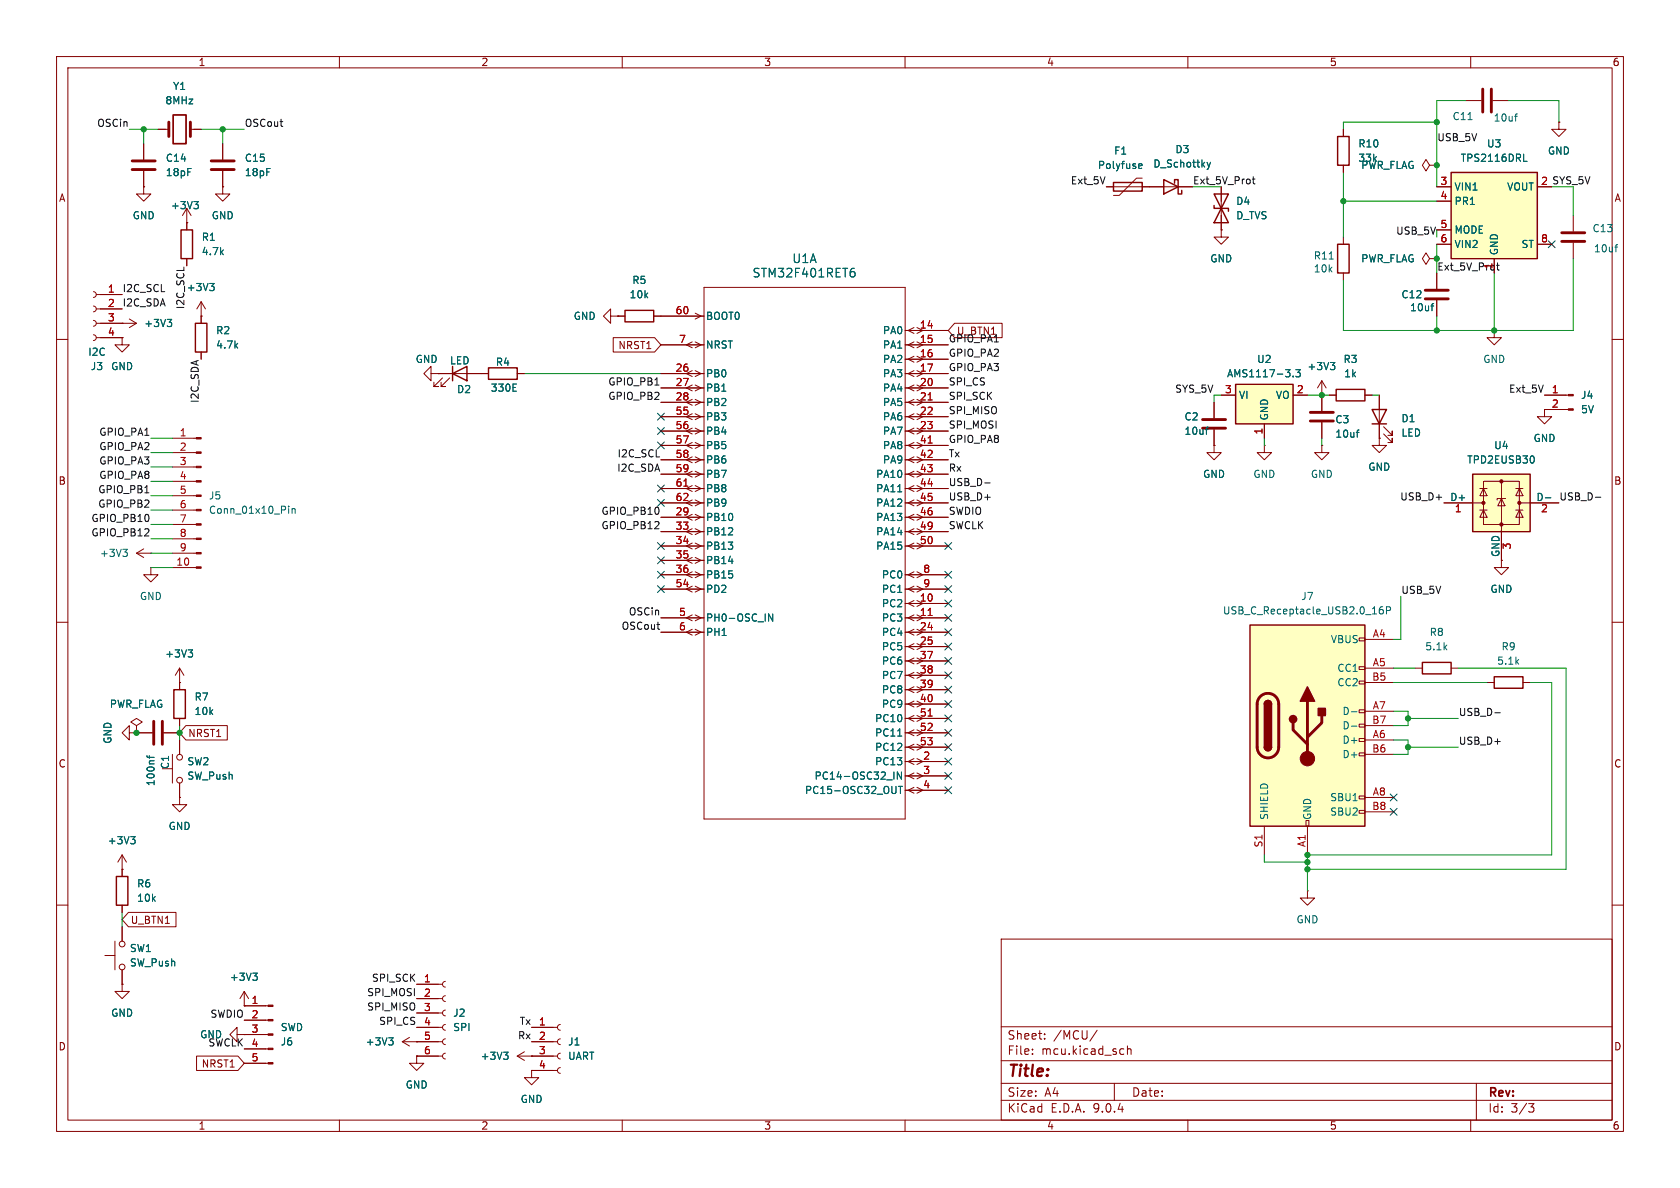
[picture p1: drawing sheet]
<svg xmlns="http://www.w3.org/2000/svg" width="297mm" height="210mm" viewBox="0 0 297 210" stroke-linecap="round" stroke-linejoin="round" font-family="sans-serif">
<defs><g id="words">
<text font-size="2.8" fill="#840000" x="178" y="190.9">Title:</text>
<g font-size="2.1" fill="#006464">
<text x="140" y="46.7">U1A</text>
<text x="132.9" y="49.3">STM32F401RET6</text>
</g>
<g font-size="2.1" fill="#840000">
<text x="178" y="184">Sheet:</text>
<text x="186.2" y="184">/MCU/</text>
<text x="178" y="186.7">File:</text>
<text x="184.1" y="186.7">mcu.kicad_sch</text>
<text x="178" y="196.9">KiCad</text>
<text x="178" y="194.1">Size:</text>
<text x="184.7" y="194.1">A4</text>
<text x="185.7" y="196.9">E.D.A.</text>
<text x="193.3" y="196.9">9.0.4</text>
<text x="200" y="194.1">Date:</text>
<text x="263" y="194.3">Rev:</text>
<text x="263" y="196.9">Id:</text>
<text x="267.1" y="196.9">3/3</text>
</g>
<g font-size="1.8" fill="#840000">
<text x="35" y="11.9">1</text>
<text x="85" y="11.9">2</text>
<text x="135" y="11.9">3</text>
<text x="185" y="11.9">4</text>
<text x="235" y="11.9">5</text>
<text x="285" y="11.9">6</text>
<text x="10.3" y="35.9">A</text>
<text x="272.3" y="32.8">2 SYS_5V</text>
<text x="285.3" y="35.9">A</text>
<text x="109.2" y="61.9">NRST1</text>
<text x="10.3" y="85.9">B</text>
<text x="285.3" y="85.9">B</text>
<text x="265.2" y="98.6" transform="rotate(-90 265.2 98.6)">GND</text>
<text x="33.2" y="130.5">NRST1</text>
<text x="10.3" y="135.9">C</text>
<text x="285.3" y="135.9">C</text>
<text x="23" y="163.5">U_BTN1</text>
<text x="10.3" y="185.9">D</text>
<text x="285.3" y="185.9">D</text>
<text x="35.6" y="188.9">NRST1</text>
<text x="35" y="199.9">1</text>
<text x="85" y="199.9">2</text>
<text x="135" y="199.9">3</text>
<text x="185" y="199.9">4</text>
<text x="235" y="199.9">5</text>
<text x="285" y="199.9">6</text>
</g>
<g font-size="1.8" fill="#006464">
<text x="30.5" y="16.1">Y1</text>
<text x="29.1" y="18.6">8MHz</text>
<text x="256.7" y="21.4">C11</text>
<text x="264" y="21.7">10uf</text>
<text x="29.2" y="28.8">C14</text>
<text x="43.2" y="28.8">C15</text>
<text x="196.9" y="27.5">F1</text>
<text x="203.8" y="29.8">D_Schottky</text>
<text x="207.7" y="27.3">D3</text>
<text x="240" y="28.8">33k</text>
<text x="240" y="26.3">R10</text>
<text x="258.1" y="28.8">TPS2116DRL</text>
<text x="262.8" y="26.3">U3</text>
<text x="273.6" y="27.5">GND</text>
<text x="29.2" y="31.3">18pF</text>
<text x="43.2" y="31.3">18pF</text>
<text x="194" y="30.1">Polyfuse</text>
<text x="240.5" y="30.1">PWR_FLAG</text>
<text x="257" y="33.9">VIN1</text>
<text x="266.4" y="33.9">VOUT</text>
<text x="23.4" y="39">GND</text>
<text x="30.1" y="37.2">+3V3</text>
<text x="37.3" y="39">GND</text>
<text x="218.4" y="36.4">D4</text>
<text x="218.4" y="39">D_TVS</text>
<text x="257" y="36.4">PR1</text>
<text x="257" y="41.5">MODE</text>
<text x="281.4" y="41.2">C13</text>
<text x="35.6" y="42.8">R1</text>
<text x="35.6" y="45.3">4.7k</text>
<text x="213.9" y="46.6">GND</text>
<text x="232.2" y="46.1">R11</text>
<text x="240.5" y="46.6">PWR_FLAG</text>
<text x="257" y="44">VIN2</text>
<text x="265" y="45.2" transform="rotate(-90 265 45.2)">GND</text>
<text x="268.9" y="44">ST</text>
<text x="281.7" y="44.8">10uf</text>
<text x="32.9" y="51.7">+3V3</text>
<text x="111.2" y="52.9">10k</text>
<text x="111.7" y="50.4">R5</text>
<text x="232.2" y="48.4">10k</text>
<text x="247.7" y="52.9">C12</text>
<text x="25.4" y="58">+3V3</text>
<text x="38.1" y="59.3">R2</text>
<text x="101.3" y="56.7">GND</text>
<text x="124.7" y="56.7">BOOT0</text>
<text x="156" y="59.3">PA0</text>
<text x="249.2" y="55.2">10uf</text>
<text x="15.5" y="63.1">I2C</text>
<text x="16" y="65.6">J3</text>
<text x="19.6" y="65.6">GND</text>
<text x="38.1" y="61.8">4.7k</text>
<text x="73.4" y="64.4">GND</text>
<text x="79.5" y="64.6">LED</text>
<text x="87.6" y="64.9">R4</text>
<text x="124.7" y="61.8">NRST</text>
<text x="156" y="61.8">PA1</text>
<text x="156" y="64.4">PA2</text>
<text x="222.1" y="64.4">U2</text>
<text x="231" y="65.6">+3V3</text>
<text x="237.4" y="64.4">R3</text>
<text x="262.1" y="64.4">GND</text>
<text x="80.7" y="69.7">D2</text>
<text x="86.7" y="69.4">330E</text>
<text x="124.7" y="66.9">PB0</text>
<text x="124.7" y="69.4">PB1</text>
<text x="124.7" y="72">PB2</text>
<text x="156" y="66.9">PA3</text>
<text x="156" y="69.4">PA4</text>
<text x="156" y="72">PA5</text>
<text x="216.8" y="66.9">AMS1117-3.3</text>
<text x="218.9" y="70.7">VI</text>
<text x="225.5" y="70.7">VO</text>
<text x="237.5" y="66.9">1k</text>
<text x="279.4" y="70.7">J4</text>
<text x="124.7" y="74.5">PB3</text>
<text x="124.7" y="77.1">PB4</text>
<text x="156" y="74.5">PA6</text>
<text x="156" y="77.1">PA7</text>
<text x="209.3" y="74.5">C2</text>
<text x="209.3" y="77.1">10uf</text>
<text x="224.4" y="74.4" transform="rotate(-90 224.4 74.4)">GND</text>
<text x="236" y="75">C3</text>
<text x="236" y="77.6">10uf</text>
<text x="247.7" y="74.8">D1</text>
<text x="247.7" y="77.4">LED</text>
<text x="279.4" y="73.3">5V</text>
<text x="124.7" y="79.6">PB5</text>
<text x="124.7" y="82.1">PB6</text>
<text x="156" y="79.6">PA8</text>
<text x="156" y="82.1">PA9</text>
<text x="241.8" y="83.4">GND</text>
<text x="259.3" y="82.1">TPD2EUSB30</text>
<text x="264.1" y="79.6">U4</text>
<text x="271" y="78.3">GND</text>
<text x="36.8" y="88.5">J5</text>
<text x="124.7" y="84.7">PB7</text>
<text x="124.7" y="87.2">PB8</text>
<text x="124.7" y="89.8">PB9</text>
<text x="154.8" y="84.7">PA10</text>
<text x="154.8" y="87.2">PA11</text>
<text x="154.8" y="89.8">PA12</text>
<text x="212.6" y="84.7">GND</text>
<text x="221.5" y="84.7">GND</text>
<text x="231.6" y="84.7">GND</text>
<text x="256.3" y="88.6">D+</text>
<text x="271.5" y="88.6">D-</text>
<text x="36.8" y="91">Conn_01x10_Pin</text>
<text x="124.7" y="92.3">PB10</text>
<text x="124.7" y="94.8">PB12</text>
<text x="154.8" y="92.3">PA13</text>
<text x="154.8" y="94.8">PA14</text>
<text x="17.6" y="98.7">+3V3</text>
<text x="124.7" y="97.4">PB13</text>
<text x="124.7" y="99.9">PB14</text>
<text x="154.8" y="97.4">PA15</text>
<text x="24.6" y="106.3">GND</text>
<text x="124.7" y="102.5">PB15</text>
<text x="124.7" y="105">PD2</text>
<text x="155.8" y="102.5">PC0</text>
<text x="155.8" y="105">PC1</text>
<text x="155.8" y="107.5">PC2</text>
<text x="229.9" y="106.3">J7</text>
<text x="263.4" y="105">GND</text>
<text x="124.7" y="110.1">PH0-OSC_IN</text>
<text x="124.7" y="112.6">PH1</text>
<text x="155.8" y="110.1">PC3</text>
<text x="155.8" y="112.6">PC4</text>
<text x="216.1" y="108.8">USB_C_Receptacle_USB2.0_16P</text>
<text x="235.2" y="113.9">VBUS</text>
<text x="252.7" y="112.6">R8</text>
<text x="29.1" y="116.4">+3V3</text>
<text x="155.8" y="115.2">PC5</text>
<text x="155.8" y="117.7">PC6</text>
<text x="236.3" y="119">CC1</text>
<text x="251.9" y="115.2">5.1k</text>
<text x="264.6" y="117.7">5.1k</text>
<text x="265.4" y="115.2">R9</text>
<text x="19.3" y="125.3">PWR_FLAG</text>
<text x="34.3" y="124.1">R7</text>
<text x="155.8" y="120.2">PC7</text>
<text x="155.8" y="122.8">PC8</text>
<text x="155.8" y="125.3">PC9</text>
<text x="236.3" y="121.5">CC2</text>
<text x="19.9" y="131.6" transform="rotate(-90 19.9 131.6)">GND</text>
<text x="34.3" y="126.6">10k</text>
<text x="154.6" y="127.9">PC10</text>
<text x="154.6" y="130.4">PC11</text>
<text x="237.2" y="126.6">D-</text>
<text x="237.2" y="129.1">D-</text>
<text x="237.2" y="131.7">D+</text>
<text x="30.1" y="136" transform="rotate(-90 30.1 136)">C1</text>
<text x="33" y="135.5">SW2</text>
<text x="154.6" y="132.9">PC12</text>
<text x="154.6" y="135.5">PC13</text>
<text x="237.2" y="134.2">D+</text>
<text x="27.5" y="139.1" transform="rotate(-90 27.5 139.1)">100nf</text>
<text x="33" y="138">SW_Push</text>
<text x="142.2" y="140.6">PC15-OSC32_OUT</text>
<text x="143.9" y="138">PC14-OSC32_IN</text>
<text x="235.1" y="141.8">SBU1</text>
<text x="18.9" y="149.5">+3V3</text>
<text x="29.7" y="146.9">GND</text>
<text x="224.4" y="145" transform="rotate(-90 224.4 145)">SHIELD</text>
<text x="232" y="145" transform="rotate(-90 232 145)">GND</text>
<text x="235.1" y="144.4">SBU2</text>
<text x="24.1" y="157.1">R6</text>
<text x="24.1" y="159.6">10k</text>
<text x="229.1" y="163.4">GND</text>
<text x="22.9" y="168.5">SW1</text>
<text x="22.9" y="171">SW_Push</text>
<text x="40.5" y="173.6">+3V3</text>
<text x="19.6" y="179.9">GND</text>
<text x="80" y="179.9">J2</text>
<text x="35.3" y="183.7">GND</text>
<text x="49.5" y="185">J6</text>
<text x="49.5" y="182.5">SWD</text>
<text x="64.6" y="185">+3V3</text>
<text x="80" y="182.5">SPI</text>
<text x="100.3" y="185">J1</text>
<text x="84.9" y="187.6">+3V3</text>
<text x="100.3" y="187.6">UART</text>
<text x="71.6" y="192.6">GND</text>
<text x="91.9" y="195.2">GND</text>
</g>
<g font-size="1.8" fill="#0f0f0f">
<text x="17.1" y="22.5">OSCin</text>
<text x="43.2" y="22.5">OSCout</text>
<text x="254" y="25.1">USB_5V</text>
<text x="189.2" y="32.7">Ext_5V</text>
<text x="210.8" y="32.7">Ext_5V_Prot</text>
<text x="254" y="47.9">Ext_5V_Prot</text>
<text x="21.6" y="51.7">I2C_SCL</text>
<text x="21.6" y="54.3">I2C_SDA</text>
<text x="32.7" y="54.8" transform="rotate(-90 32.7 54.8)">I2C_SCL</text>
<text x="169.1" y="59.4">U_BTN1</text>
<text x="167.6" y="63.2">GPIO_PA2</text>
<text x="167.6" y="65.7">GPIO_PA3</text>
<text x="167.6" y="60.6">GPIO_PA1</text>
<text x="35.2" y="71.3" transform="rotate(-90 35.2 71.3)">I2C_SDA</text>
<text x="107.4" y="70.8">GPIO_PB2</text>
<text x="107.4" y="68.2">GPIO_PB1</text>
<text x="167.6" y="70.8">SPI_SCK</text>
<text x="167.6" y="68.2">SPI_CS</text>
<text x="207.7" y="69.5">SYS_5V</text>
<text x="266.7" y="69.5">Ext_5V</text>
<text x="17.5" y="77.1">GPIO_PA1</text>
<text x="167.6" y="73.3">SPI_MISO</text>
<text x="167.6" y="75.9">SPI_MOSI</text>
<text x="17.5" y="82.2">GPIO_PA3</text>
<text x="17.5" y="79.7">GPIO_PA2</text>
<text x="109" y="83.5">I2C_SDA</text>
<text x="109.1" y="80.9">I2C_SCL</text>
<text x="167.6" y="78.4">GPIO_PA8</text>
<text x="167.6" y="80.9">Tx</text>
<text x="167.6" y="83.5">Rx</text>
<text x="17.3" y="87.3">GPIO_PB1</text>
<text x="17.3" y="89.8">GPIO_PB2</text>
<text x="17.5" y="84.7">GPIO_PA8</text>
<text x="167.6" y="86">USB_D-</text>
<text x="167.6" y="88.6">USB_D+</text>
<text x="247.4" y="88.6">USB_D+</text>
<text x="275.6" y="88.6">USB_D-</text>
<text x="16.1" y="94.9">GPIO_PB12</text>
<text x="16.1" y="92.4">GPIO_PB10</text>
<text x="106.2" y="91.1">GPIO_PB10</text>
<text x="106.2" y="93.6">GPIO_PB12</text>
<text x="167.6" y="93.6">SWCLK</text>
<text x="167.6" y="91.1">SWDIO</text>
<text x="247.6" y="105.1">USB_5V</text>
<text x="109.8" y="111.4">OSCout</text>
<text x="111.1" y="108.9">OSCin</text>
<text x="257.8" y="126.7">USB_D-</text>
<text x="257.8" y="131.7">USB_D+</text>
<text x="65.7" y="173.6">SPI_SCK</text>
<text x="37.1" y="180">SWDIO</text>
<text x="64.8" y="176.2">SPI_MOSI</text>
<text x="64.8" y="178.7">SPI_MISO</text>
<text x="36.7" y="185.1">SWCLK</text>
<text x="66.9" y="181.3">SPI_CS</text>
<text x="91.5" y="183.8">Rx</text>
<text x="91.8" y="181.3">Tx</text>
</g>
<g font-size="1.8" fill="#a90000">
<text x="254.6" y="32.8">3</text>
<text x="254.6" y="35.3">4</text>
<text x="272.3" y="32.8">2</text>
<text x="254.6" y="40.4">5</text>
<text x="254.6" y="42.9">6</text>
<text x="263.9" y="47.7" transform="rotate(-90 263.9 47.7)">1</text>
<text x="272.3" y="42.9">8</text>
<text x="19" y="51.8">1</text>
<text x="19" y="54.4">2</text>
<text x="19" y="56.9">3</text>
<text x="19" y="59.4">4</text>
<text x="119.3" y="55.6">60</text>
<text x="162.5" y="58.2">14</text>
<text x="119.3" y="65.8">26</text>
<text x="119.9" y="60.7">7</text>
<text x="162.5" y="60.7">15</text>
<text x="162.5" y="63.2">16</text>
<text x="162.5" y="65.8">17</text>
<text x="119.3" y="68.3">27</text>
<text x="119.3" y="70.9">28</text>
<text x="162.5" y="68.3">20</text>
<text x="162.5" y="70.9">21</text>
<text x="216.5" y="69.6">3</text>
<text x="229.2" y="69.6">2</text>
<text x="274.2" y="69.6">1</text>
<text x="31.7" y="77.2">1</text>
<text x="119.3" y="73.4">55</text>
<text x="119.3" y="75.9">56</text>
<text x="162.5" y="73.4">22</text>
<text x="162.5" y="75.9">23</text>
<text x="223.3" y="76.9" transform="rotate(-90 223.3 76.9)">1</text>
<text x="274.2" y="72.1">2</text>
<text x="31.7" y="79.8">2</text>
<text x="31.7" y="82.3">3</text>
<text x="119.3" y="78.5">57</text>
<text x="119.3" y="81">58</text>
<text x="119.3" y="83.6">59</text>
<text x="162.5" y="78.5">41</text>
<text x="162.5" y="81">42</text>
<text x="162.5" y="83.6">43</text>
<text x="31.7" y="84.8">4</text>
<text x="31.7" y="87.4">5</text>
<text x="31.7" y="89.9">6</text>
<text x="119.3" y="86.1">61</text>
<text x="119.3" y="88.6">62</text>
<text x="162.5" y="86.1">44</text>
<text x="162.5" y="88.6">45</text>
<text x="31.7" y="92.5">7</text>
<text x="31.7" y="95">8</text>
<text x="119.3" y="91.2">29</text>
<text x="119.3" y="93.7">33</text>
<text x="162.5" y="91.2">46</text>
<text x="162.5" y="93.7">49</text>
<text x="257.1" y="90.9">1</text>
<text x="272.3" y="90.9">2</text>
<text x="31.1" y="100.1">10</text>
<text x="31.7" y="97.5">9</text>
<text x="119.3" y="96.3">34</text>
<text x="119.3" y="98.8">35</text>
<text x="119.3" y="101.3">36</text>
<text x="162.5" y="96.3">50</text>
<text x="163.1" y="101.3">8</text>
<text x="267.4" y="97.2" transform="rotate(-90 267.4 97.2)">3</text>
<text x="119.3" y="103.9">54</text>
<text x="162.5" y="106.4">10</text>
<text x="163.1" y="103.9">9</text>
<text x="119.9" y="109">5</text>
<text x="119.9" y="111.5">6</text>
<text x="162.5" y="109">11</text>
<text x="162.5" y="111.5">24</text>
<text x="242.6" y="112.8">A4</text>
<text x="162.5" y="114">25</text>
<text x="162.5" y="116.6">37</text>
<text x="162.5" y="119.1">38</text>
<text x="242.6" y="117.9">A5</text>
<text x="162.5" y="121.7">39</text>
<text x="162.5" y="124.2">40</text>
<text x="242.5" y="120.4">B5</text>
<text x="242.6" y="125.5">A7</text>
<text x="162.5" y="126.7">51</text>
<text x="162.5" y="129.3">52</text>
<text x="162.5" y="131.8">53</text>
<text x="242.5" y="128">B7</text>
<text x="242.6" y="130.6">A6</text>
<text x="163.1" y="134.4">2</text>
<text x="163.1" y="136.9">3</text>
<text x="242.5" y="133.1">B6</text>
<text x="163.1" y="139.4">4</text>
<text x="242.5" y="143.3">B8</text>
<text x="242.6" y="140.7">A8</text>
<text x="223.3" y="149.9" transform="rotate(-90 223.3 149.9)">S1</text>
<text x="230.9" y="149.8" transform="rotate(-90 230.9 149.8)">A1</text>
<text x="74.9" y="173.7">1</text>
<text x="44.4" y="177.5">1</text>
<text x="74.9" y="176.3">2</text>
<text x="74.9" y="178.8">3</text>
<text x="44.4" y="180.1">2</text>
<text x="44.4" y="182.6">3</text>
<text x="44.4" y="185.2">4</text>
<text x="74.9" y="181.4">4</text>
<text x="74.9" y="183.9">5</text>
<text x="95.2" y="181.4">1</text>
<text x="95.2" y="183.9">2</text>
<text x="44.4" y="187.7">5</text>
<text x="74.9" y="186.4">6</text>
<text x="95.2" y="186.4">3</text>
<text x="95.2" y="189">4</text>
</g>
<text font-size="1.8" fill="#009600" x="246.7" y="41.6">USB_5V</text>
</g></defs>
<g fill="none" stroke="#840000" stroke-width=".18">
<path d="M10 10h277v190h-277zM12 12h273v186h-273zM60 10v2M110 10v2M160 10v2M210 10v2M259.1 17.8h2.8M260 10v2M263.9 17.8h2.8M195.6 33h15.2M201.9 31.5h-1l-3 3h-1.1M215.9 33v7.6"/>
<path d="M275.6 21.6v1.3h1.3l-1.3 1.2-1.3-1.2h1.3M275.6 21.6h.1M107.9 55.9v-1.3l-1.2 1.3 1.2 1.3v-1.3h1.3M109.2 55.9h.1M109.2 55.9h1.3M115.6 55.9h1.2M215.9 40.6v1.3h1.3l-1.3 1.3-1.3-1.3h1.3M215.9 40.6h.1M237.5 41.9v1.3M237.5 48.3v1.2M10 60h2M30.5 77.5h4.2"/>
<path d="M273 69.9h4.3M273 72.4h4.3M285 60h2M24.1 97.8h2.6M24.1 97.8l1.3 .8M25.4 97l-1.3 .8M26.7 97.8h.1M30.5 80h4.2M30.5 82.6h4.2M30.5 85.1h4.2M30.5 87.6h4.2M30.5 90.2h4.2"/>
<path d="M30.5 92.7h4.2M30.5 95.3h4.2M30.5 97.8h4.2M265.4 99.1v1.2h1.3l-1.3 1.3-1.2-1.3h1.2M10 110h2M26.7 100.3v1.3h1.2l-1.2 1.3-1.3-1.3h1.3M26.7 100.3h.1M30.5 100.3h4.2M250.2 118.1h1.3M256.5 118.1h1.3M285 110h2M262.9 120.7h1.3"/>
<path d="M269.2 120.7h1.3M21.6 153.7h.1M21.6 151.1v2.6M21.6 151.1l-.8 1.3M21.6 151.1l.8 1.3M10 160h2M18.5 168.9h1.8M20.3 166.4v5.1M21.6 163.8v2.6M21.6 171.5v2.5M177 166h108v32h-108zM285 160h2"/>
<path d="M60 198v2M94 189.2v1.3h1.2l-1.2 1.3-1.3-1.3h1.3M94 189.2h.1M110 198v2M160 198v2M177 194.5h108M177 191.5h108M177 187.5h108M177 181.5h108M182.5 186.3v.1M182.5 185.5v.1M184.7 183.6v.1"/>
<path d="M184.7 182.8v.1M194 182.1l-1.3 2M197 191.5v3M198.2 185.4l.5 .1M198.7 186.3l-.5 .1M199.3 185.5l.2-.1 .4 .1 .1 .9M199.3 184.9v1.5M210 198v2M260 198v2M261 191.5v6.5M270.2 195.1h1l-.5 .6 .4 .1 .1 .5-.3 .3h-.4"/>
<circle cx="21.6" cy="166.9" r=".51"/>
<circle cx="21.6" cy="170.9" r=".51"/>
</g>
<path d="M196.8 32.3h5.1v1.5h-5.1zM205.7 31.8l2.6 1.2-2.6 1.3zM207.6 32.4v-.6h.7v2.5h.6v-.6M214.6 34.3h2.6l-2.6 5.1h2.6zM214.6 36.3v.5h2.6v.5M110.5 54.9h5.1v2h-5.1zM236.5 43.2h2v5.1h-2zM251.5 117.1h5v2h-5zM264.2 119.6h5v2.1h-5z" fill="none" stroke="#840000" stroke-width=".25"/>
<g fill="none" stroke="#006464" stroke-width=".18">
<path d="M201.3 29.6l.2 .2 .3-.1M201.3 29.1l.2-.2h.2l.2 .2v.1l-.6 .2M213.4 28.7l.3 .8M213.7 29.5l-.3 .5M214 28.7l-.3 .8M259.5 21.2h.8M267.8 20.6h.4M268.2 20.1l-.2 .1M235 45.8h.7M21.7 97.1h.8l-.4 .5M22.3 97.6l.2 .2v.3l-.2 .3M51 89.5v.1"/>
<path d="M51 89.9v.8M51.6 89.9v.8M51.6 90l.2-.1 .3 .1 .1 .7M23.1 147.9h.8l-.4 .5M23.6 148.4l.3 .2v.3l-.3 .3"/>
</g>
<g fill="#840000" stroke="#840000" stroke-width=".18">
<path d="M34.7 77.3h.9v.3h-.9z"/>
<path d="M34.7 79.9h.9v.2h-.9z"/>
<path d="M34.7 82.4h.9v.3h-.9z"/>
<path d="M34.7 85h.9v.2h-.9z"/>
<path d="M34.7 87.5h.9v.3h-.9z"/>
<path d="M34.7 90h.9v.3h-.9z"/>
<path d="M34.7 92.6h.9v.2h-.9z"/>
<path d="M34.7 95.1h.9v.3h-.9z"/>
<path d="M34.7 97.7h.9v.2h-.9z"/>
<path d="M34.7 100.2h.9v.3h-.9z"/>
<path d="M277.3 69.7h.8v.3h-.8z"/>
<path d="M277.3 72.3h.8v.2h-.8z"/>
</g>
<path d="M262.1 15.7v4.1M263.7 15.7v4.1" fill="none" stroke="#840000" stroke-width=".51"/>
<path d="M260.3 83.8h10.2v10.2h-10.2z" fill="#ffffc2"/>
<path d="M260.3 83.8h10.2v10.2h-10.2z" fill="none" stroke="#840000" stroke-width=".25"/>
<g fill="none" stroke="#840000" stroke-width=".18">
<path d="M255.3 88.9h7M261.6 86.4h1.3M261.6 90.2h1.3M262.3 85.1h6.3v7.6h-6.3zM262.3 86.4l.6 1.2h-1.3zM262.3 90.2l.6 1.2h-1.3zM265.4 88.1l.7 1.3h-1.3zM265.4 85.1v14M266.2 88.1h-1.5v.3M268 86.4h1.2M268 90.2h1.2M268.6 86.4l.6 1.2h-1.2z"/>
<path d="M268.6 90.2l.6 1.2h-1.2zM268.6 88.9h7"/>
</g>
<g fill="#840000" stroke="#840000" stroke-width=".18">
<circle cx="262.3" cy="88.9" r=".28"/>
<circle cx="265.4" cy="85.1" r=".28"/>
<circle cx="265.4" cy="92.7" r=".28"/>
<circle cx="268.6" cy="88.9" r=".28"/>
</g>
<path d="M271.1 80.7l.1 .4-.1 .6M273.2 88h1" fill="none" stroke="#006464" stroke-width=".18"/>
<path d="M256.5 30.5h15.3v15.2h-15.3z" fill="#ffffc2"/>
<path d="M236.5 24.1h2v5.1h-2zM256.5 30.5h15.3v15.2h-15.3zM32 40.6h2v5.1h-2zM34.5 57.2h2.1v5h-2.1zM80 66l2.5-1.2v2.5zM80 64.8v2.5M86.4 65h5v2.1h-5z" fill="none" stroke="#840000" stroke-width=".25"/>
<g fill="none" stroke="#840000" stroke-width=".18">
<path d="M25.4 33v1.3h1.3l-1.3 1.3-1.3-1.3h1.3M25.4 33h.1M25.4 25.4v2.8M25.4 30.2v2.8M27.9 22.9h1.9M33 39.4h.1M33 36.8l-.7 1.3M33 36.8l.8 1.3M33 36.8v3.8M33.7 22.9h1.9M39.4 33v1.3h1.2l-1.2 1.3-1.3-1.3h1.3M39.4 33h.1"/>
<path d="M39.4 25.4v2.8M39.4 30.2v2.8M237.5 22.9v1.2M237.5 29.2v1.3M254 33h2.5M254 35.6h2.5M278.1 38.1v2.8M16.5 51.6l.4 .1 .1 .4-.1 .3-.4 .2M16.5 54.1l.4 .2 .1 .3-.1 .4-.4 .1M16.5 56.6l.4 .2 .1 .4-.1 .3-.4 .2M16.5 59.2l.4 .1 .1 .4-.1 .3-.4 .2M17 57.2h7.1"/>
<path d="M17 52.1h4.6M17 54.6h4.6M17 59.7h4.6M21.6 57.2h.1M21.6 59.7v1.3h1.3l-1.3 1.2-1.3-1.2h1.3M21.6 59.7h.1M22.9 56.4l1.2 .8M24.1 57.2l-1.2 .7M33 45.7v1.3M35.6 55.9h.1M35.6 53.3l-.8 1.3M35.6 53.3l.7 1.3"/>
<path d="M35.6 53.3v3.9M116.8 55.9h7.7M122.9 55.4l1 .5-1 .5M124.5 50.8h35.5v94h-35.5zM160 58.4h7.6M161.6 57.9l-1.1 .5 1.1 .5M163.1 58.4l-1 .5M254 40.6h2.5M254 43.2h2.5M264.2 58.4v1.3h1.2l-1.2 1.3-1.3-1.3h1.3M264.2 58.4h.1M264.2 45.7v2.6"/>
<path d="M271.8 43.2h2.5M278.1 42.9v2.8M35.6 62.2v1.3M76.2 66v-1.2l-1.3 1.2 1.3 1.3v-1.3h1.3M77.5 66h.1M77.5 66h8.9M78.2 66.8l-1.5 1.5h.8h-.8v-.7M79.5 66.8l-1.5 1.5h.7h-.7v-.7M91.4 66h1.3M116.8 66h7.7M116.8 61h7.7M116.8 68.6h7.7"/>
<path d="M116.8 71.1h7.7M116.8 73.7h7.7M116.8 76.2h7.7M116.8 78.7h7.7M122.4 60.4l-1.1 .6 1.1 .5M122.4 65.5l-1.1 .5 1.1 .6M122.4 68.1l-1.1 .5 1.1 .5M122.4 70.6l-1.1 .5 1.1 .5M122.4 73.1l-1.1 .6 1.1 .5M122.4 75.7l-1.1 .5 1.1 .5M122.4 78.2l-1.1 .5 1.1 .6M122.9 60.4l1 .6-1 .5"/>
<path d="M122.9 65.5l1 .5-1 .6M122.9 68.1l1 .5-1 .5M122.9 70.6l1 .5-1 .5M122.9 73.1l1 .6-1 .5M122.9 75.7l1 .5-1 .5M122.9 78.2l1 .5-1 .6M160 66h7.6M160 61h7.6M160 68.6h7.6M160 71.1h7.6M160 73.7h7.6M160 76.2h7.6"/>
<path d="M160 78.7h7.6M160 63.5h7.6M161.6 60.4l-1.1 .6 1.1 .5M161.6 63l-1.1 .5 1.1 .5M161.6 65.5l-1.1 .5 1.1 .6M161.6 68.1l-1.1 .5 1.1 .5M161.6 70.6l-1.1 .5 1.1 .5M161.6 73.1l-1.1 .6 1.1 .5M161.6 75.7l-1.1 .5 1.1 .5M161.6 78.2l-1.1 .5 1.1 .6M163.1 61l-1 .5M163.1 63.5l-1 .5"/>
<path d="M163.1 66l-1 .6M163.1 68.6l-1 .5M163.1 71.1l-1 .5M163.1 73.7l-1 .5M163.1 76.2l-1 .5M163.1 78.7l-1 .6M273 72.4v1.3h1.3l-1.3 1.2-1.2-1.2h1.2M273 72.4h.1M116.8 81.3h7.7M116.8 83.8h7.7M116.8 86.4h7.7M116.8 88.9h7.7"/>
<path d="M116.8 91.4h7.7M116.8 94h7.7M116.8 96.5h7.7M116.8 99.1h7.7M122.4 80.8l-1.1 .5 1.1 .5M122.4 83.3l-1.1 .5 1.1 .5M122.4 85.8l-1.1 .6 1.1 .5M122.4 88.4l-1.1 .5 1.1 .5M122.4 90.9l-1.1 .5 1.1 .6M122.4 93.5l-1.1 .5 1.1 .5M122.4 96l-1.1 .5 1.1 .5M122.4 98.5l-1.1 .6 1.1 .5"/>
<path d="M122.9 80.8l1 .5-1 .5M122.9 83.3l1 .5-1 .5M122.9 85.8l1 .6-1 .5M122.9 88.4l1 .5-1 .5M122.9 90.9l1 .5-1 .6M122.9 93.5l1 .5-1 .5M122.9 96l1 .5-1 .5M122.9 98.5l1 .6-1 .5M160 81.3h7.6M160 83.8h7.6M160 86.4h7.6M160 88.9h7.6"/>
<path d="M160 91.4h7.6M160 94h7.6M160 96.5h7.6M161.6 80.8l-1.1 .5 1.1 .5M161.6 83.3l-1.1 .5 1.1 .5M161.6 85.8l-1.1 .6 1.1 .5M161.6 88.4l-1.1 .5 1.1 .5M161.6 90.9l-1.1 .5 1.1 .6M161.6 93.5l-1.1 .5 1.1 .5M161.6 96l-1.1 .5 1.1 .5M163.1 81.3l-1 .5M163.1 83.8l-1 .5"/>
<path d="M163.1 86.4l-1 .5M163.1 88.9l-1 .5M163.1 91.4l-1 .6M163.1 94l-1 .5M163.1 96.5l-1 .5M116.8 101.6h7.7M116.8 104.1h7.7M116.8 109.2h7.7M116.8 111.8h7.7M122.4 101.1l-1.1 .5 1.1 .5M122.4 103.6l-1.1 .5 1.1 .6M122.4 108.7l-1.1 .5 1.1 .5"/>
<path d="M122.4 111.2l-1.1 .6 1.1 .5M122.9 101.1l1 .5-1 .5M122.9 103.6l1 .5-1 .6M122.9 108.7l1 .5-1 .5M122.9 111.2l1 .6-1 .5M160 101.6h7.6M160 104.1h7.6M160 109.2h7.6M160 111.8h7.6M160 106.7h7.6M160 114.3h7.6M160 116.8h7.6"/>
<path d="M160 119.4h7.6M161.6 101.1l-1.1 .5 1.1 .5M161.6 103.6l-1.1 .5 1.1 .6M161.6 106.2l-1.1 .5 1.1 .5M161.6 108.7l-1.1 .5 1.1 .5M161.6 111.2l-1.1 .6 1.1 .5M161.6 113.8l-1.1 .5 1.1 .5M161.6 116.3l-1.1 .5 1.1 .6M161.6 118.9l-1.1 .5 1.1 .5M162.1 101.1l1 .5-1 .5M162.1 103.6l1 .5-1 .6M163.1 106.7l-1 .5"/>
<path d="M163.1 109.2l-1 .5M163.1 111.8l-1 .5M163.1 114.3l-1 .5M163.1 116.8l-1 .6M163.1 119.4l-1 .5M22.9 129.5v-1.2l-1.3 1.2 1.3 1.3v-1.3h1.2M24.1 129.5h.1M24.1 128.3l1-.7-1-.6-1 .6 1 .7v1.2M24.1 129.5h2.8M29 129.5h2.7M30.5 133.4v5M31.7 130.8v2.6"/>
<path d="M31.7 138.4v2.6M160 121.9h7.6M160 124.5h7.6M160 127h7.6M160 129.5h7.6M160 132.1h7.6M160 134.6h7.6M160 137.2h7.6M160 139.7h7.6M161.6 121.4l-1.1 .5 1.1 .5M161.6 123.9l-1.1 .6 1.1 .5M161.6 126.5l-1.1 .5 1.1 .5"/>
<path d="M161.6 129l-1.1 .5 1.1 .6M161.6 131.6l-1.1 .5 1.1 .5M161.6 134.1l-1.1 .5 1.1 .5M161.6 136.6l-1.1 .6 1.1 .5M161.6 139.2l-1.1 .5 1.1 .5M162.1 134.1l1 .5-1 .5M162.1 136.6l1 .6-1 .5M162.1 139.2l1 .5-1 .5M163.1 121.9l-1 .5M163.1 124.5l-1 .5M163.1 127l-1 .5M163.1 129.5l-1 .6"/>
<path d="M163.1 132.1l-1 .5M231.1 157.5v1.3h1.3l-1.3 1.2-1.2-1.2h1.2M231.1 157.5h.1M91.4 186.7l1.3 .8M91.4 186.7h7.2M92.7 185.9l-1.3 .8M94 186.7h.1M94 181.6h4.6M94 184.2h4.6M94 189.2h4.6M99.1 181.1l-.4 .2-.1 .3 .1 .4 .4 .1M99.1 183.6l-.4 .2-.1 .4 .1 .3 .4 .2"/>
<path d="M99.1 186.2l-.4 .1-.1 .4 .1 .3 .4 .2M99.1 188.7l-.4 .2-.1 .3 .1 .4 .4 .1"/>
<circle cx="31.8" cy="133.9" r=".51"/>
<circle cx="31.8" cy="137.9" r=".51"/>
</g>
<g fill="none" stroke="#006464" stroke-width=".18">
<path d="M34.3 35.6h.8l-.5 .5M34.8 36.1l.3 .3v.3l-.3 .2M269.4 28.5h.6M29.6 56.5h.7l-.4 .4M30.1 56.9l.2 .3v.3l-.2 .2M37.1 50.1h.8l-.5 .5M37.6 50.6l.3 .2v.3l-.3 .3M150.6 48l.4 .1 .2 .2-.1 .5-.5 .2M151 47.4l-.4 .1M285.5 43.7h.5M286 43.3h-.3M90.7 69.2h.6"/>
<path d="M90.7 67.9h.6M158.7 86.9h.7M136.6 108.5v1.3l-.7-1.3v1.3M26 133.6l.2 .3h1M26.4 133.6v.5M158 136.5v1.2M158.4 139v1l-.1 .2M158.7 130.1h.7M158.8 139h.7M159.2 139v1.3M159.4 136.5v1.2l-.8-1.2v1.2M89 186h.8l-.4 .5"/>
<path d="M89.6 186.5l.2 .2v.3l-.2 .3"/>
</g>
<path d="M23.4 28.4h4M23.4 30h4M29.8 21.6v2.5M33.7 21.6v2.5M37.3 28.4h4.1M37.3 30h4.1M276.1 41.1h4.1M276.1 42.7h4.1M27.2 127.5v4.1M28.7 127.5v4.1" fill="none" stroke="#840000" stroke-width=".51"/>
<path d="M164.1 70.7h.7M164.1 78.3h.7M120.9 85.9h.7M164.1 108.8h.7M164.1 126.6h.7" fill="none" stroke="#a90000" stroke-width=".18"/>
<path d="M30.6 20.3h2.3v5.1h-2.3z" fill="none" stroke="#840000" stroke-width=".3"/>
<path d="M221 110.5h20.3v35.6h-20.3z" fill="#ffffc2"/>
<g fill="none" stroke="#840000" stroke-width=".18">
<path d="M252.7 29.2l-.6-1-.6 1 .6 1 .6-1h1.3M254 29.2h.1M252.7 45.7l-.6-1-.6 1 .6 1 .6-1h1.3M254 45.7h.1M254 48.3v2.8M254 53.1v2.8M214.6 71.1v2.8M214.6 75.9v2.8M223.5 78.7v1.3h1.3l-1.3 1.3-1.3-1.3h1.3M223.5 78.7h.1M31.7 118.1l-.7 1.3M31.7 118.1l.8 1.3"/>
<path d="M31.7 118.1v3.8M240.3 112.8h1v.5h-1zM240.3 117.9h1v.5h-1zM241.3 113h5.1M241.3 118.1h5.1M31.7 120.7h.1M31.7 127v1.3M240.3 120.4h1v.5h-1zM240.3 125.5h1v.5h-1zM240.3 128h1v.5h-1zM240.3 130.6h1v.5h-1zM240.3 133.1h1v.5h-1z"/>
<path d="M241.3 120.7h5.1M241.3 125.7h5.1M241.3 128.3h5.1M241.3 130.8h5.1M241.3 133.4h5.1M223.5 146.1v5M230.9 145h.5v1.1h-.5zM231.1 146.1v5M240.3 140.7h1v.5h-1zM240.3 143.3h1v.5h-1zM241.3 141h5.1M241.3 143.5h5.1"/>
</g>
<path d="M221 110.5h20.3v35.6h-20.3zM30.7 121.9h2.1v5.1h-2.1zM223.5 124.5a.64 .64 0 0 1 .7-.7 .64 .64 0 0 1 .6 .7M223.5 132.1a.64 .64 0 0 0 .7 .6 .64 .64 0 0 0 .6-.6" fill="none" stroke="#840000" stroke-width=".25"/>
<path d="M252 51.3h4M252 52.8h4M212.6 74.2h4.1M212.6 75.7h4.1M222.8 123.1a1.9 1.9 0 0 1 2.1-.4 1.9 1.9 0 0 1 1.2 1.8v7.6a1.91 1.91 0 0 1-1.9 1.9 1.91 1.91 0 0 1-2-1.9l.1-7.8 .1-.6zM228.6 127.8v1.2l2.5 2.6M231.1 124v10.1M233.7 126.5v1.3l-2.6 2.5" fill="none" stroke="#840000" stroke-width=".51"/>
<g fill="#840000" stroke="#840000" stroke-width=".25">
<path d="M223.5 124.5h1.3v7.6h-1.3z"/>
<path d="M223.7 124a.64 .64 0 0 1 .7-.1 .64 .64 0 0 1 .4 .6h-1.3z"/>
<path d="M223.5 132.1h1.3a.64 .64 0 0 1-.6 .6 .64 .64 0 0 1-.7-.6z"/>
<path d="M231.1 121.4l1.3 2.6h-2.5z"/>
<path d="M233 125.2h1.3v1.3h-1.3z"/>
<circle cx="228.6" cy="127.1" r=".63"/>
</g>
<circle cx="231.1" cy="134.1" r="1.27" fill="#840000" stroke="#840000" stroke-width=".18"/>
<path d="M253 54.1h.5M253.5 53.7h-.3M213.1 75.9h.5M213.6 75.5l-.3 .1M33.3 114.9h.7l-.4 .5M33.8 115.4l.2 .2v.3l-.2 .2M244.4 107.3h-.3a.86 .86 0 0 0 0 1.2l.4-.1 .1-.4-.3-.3h-.2l-.3 .3M245.1 107.9h.6l.1-.2v-.3l-.7-.1v1.2M238.9 125.8h1M238.9 128.4h1" fill="none" stroke="#006464" stroke-width=".18"/>
<path d="M218.4 67.9h10.2v7h-10.2z" fill="#ffffc2"/>
<path d="M218.4 67.9h10.2v7h-10.2zM236.2 68.8h5.1v2.1h-5.1zM242.6 72.4h2.5l-1.3 2.5zM242.6 74.9h2.5M20.6 154.9h2v5.1h-2z" fill="none" stroke="#840000" stroke-width=".25"/>
<g fill="none" stroke="#840000" stroke-width=".18">
<path d="M25.4 33h.1M25.4 25.4v2.8M25.4 30.2v2.8M27.9 22.9h1.3M33 39.4h.1M33 39.4v1.2M34.3 22.9h1.3M39.4 33h.1M39.4 25.4v2.8M39.4 30.2v2.8M195.6 33h1.2M201.9 33h3.8"/>
<path d="M208.3 33h2.5M215.9 33v2.6M215.9 38.1v2.5M237.5 22.9v1.2M237.5 29.2v1.3M254 29.2h.1M254 33h2.5M254 35.6h2.5M275.6 21.6h.1M17.8 52.1h3.8M17.8 54.6h3.8M17.8 57.2h3.8"/>
<path d="M17.8 59.7h3.8M21.6 59.7h.1M21.6 57.2h.1M33 45.7v1.3M35.6 55.9h.1M35.6 55.9v1.3M108.4 59.7h7.3l1.1 1.3-1.1 1.2h-7.3zM109.2 55.9h.1M109.2 55.9h1.3M115.6 55.9h8.9M160 58.4h7.6M168.8 57.1h8.4v2.6h-8.4l-1.2-1.3z"/>
<path d="M215.9 40.6h.1M254 45.7h.1M254 40.6h2.5M254 43.2h2.5M254 48.3v2.8M254 53.1v2.8M264.2 45.7v2.6M271.8 43.2h2.5M35.6 62.2v1.3M77.5 66h.1M77.5 66h2.5M82.5 66h3.9"/>
<path d="M91.4 66h1.3M116.8 66h7.7M116.8 61h7.7M116.8 68.6h7.7M116.8 71.1h7.7M116.8 73.7h7.7M116.8 76.2h7.7M116.8 78.7h7.7M160 66h7.6M160 61h7.6M160 68.6h7.6M160 71.1h7.6"/>
<path d="M160 73.7h7.6M160 76.2h7.6M160 78.7h7.6M160 63.5h7.6M214.6 78.7v1.3h1.3l-1.3 1.3-1.2-1.3h1.2M214.6 78.7h.1M214.6 71.1v2.8M214.6 75.9v2.8M215.9 69.9h2.5M223.5 74.9v2.6M228.6 69.9h2.5M233.7 69.9h.1"/>
<path d="M233.7 78.7v1.3h1.2l-1.2 1.3-1.3-1.3h1.3M233.7 78.7h.1M233.7 67.3l-.8 1.3M233.7 67.3l.7 1.3M233.7 67.3v5.3M233.7 74.7v2.8M234.9 69.9h1.3M241.3 69.9h1.3M243.8 77.5v1.2h1.3l-1.3 1.3-1.2-1.3h1.2M243.8 77.5h.1M243.8 69.9v7.6M244.6 76.7l1.5 1.5v-.7v.7h-.7"/>
<path d="M244.6 75.4l1.5 1.6v-.8v.8h-.7M273 72.4h.1M273 69.9h3.9M273 72.4h3.9M116.8 81.3h7.7M116.8 83.8h7.7M116.8 86.4h7.7M116.8 88.9h7.7M116.8 91.4h7.7M116.8 94h7.7M116.8 96.5h7.7M116.8 99.1h7.7"/>
<path d="M160 81.3h7.6M160 83.8h7.6M160 86.4h7.6M160 88.9h7.6M160 91.4h7.6M160 94h7.6M160 96.5h7.6M255.3 88.9h5M265.4 94v5.1M270.5 88.9h5.1M116.8 101.6h7.7M116.8 104.1h7.7"/>
<path d="M116.8 109.2h7.7M116.8 111.8h7.7M160 101.6h7.6M160 104.1h7.6M160 109.2h7.6M160 111.8h7.6M160 106.7h7.6M160 114.3h7.6M160 116.8h7.6M160 119.4h7.6M24.1 129.5h.1M24.1 129.5h2.8"/>
<path d="M29 129.5h2.7M31.7 120.7h.1M31.7 120.7v1.2M31.7 127v1.3M31.7 130.8v2.6M31.7 138.4v2.6M32.9 128.3h7.3v2.5h-7.3l-1.2-1.3zM160 121.9h7.6M160 124.5h7.6M160 127h7.6M160 129.5h7.6M160 132.1h7.6"/>
<path d="M160 134.6h7.6M160 137.2h7.6M160 139.7h7.6M21.6 153.7h.1M21.6 153.7v1.2M31.7 141v1.2h1.3l-1.3 1.3-1.2-1.3h1.2M31.7 141h.1M21.6 174v1.3h1.3l-1.3 1.2-1.3-1.2h1.3M21.6 174h.1M21.6 160v1.3M21.6 163.8v2.6M21.6 171.5v2.5"/>
<path d="M22.7 161.3h8.4v2.5h-8.4l-1.1-1.2zM43.2 177.8h.1M43.2 177.8h4.2M43.2 175.3l-.8 1.2M43.2 175.3l.7 1.2M43.2 175.3v2.5M73.7 174h4.5M73.7 176.5h4.5M73.7 179.1h4.5M78.7 173.5l-.3 .1-.2 .4 .2 .3 .3 .2M78.7 176l-.3 .2-.2 .3 .2 .4 .3 .1M78.7 178.6l-.3 .1-.2 .4 .2 .3 .3 .2"/>
<path d="M34.7 186.7h7.4l1.1 1.3-1.1 1.2h-7.4zM41.9 182.9v-1.3l-1.3 1.3 1.3 1.3v-1.3h1.3M43.2 182.9h.1M43.2 180.3h4.2M43.2 182.9h4.2M43.2 185.4h4.2M43.2 188h4.2M71.1 184.2l1.3 .7M71.1 184.2h7.1M72.4 183.4l-1.3 .8M73.7 186.7v1.3h1.2l-1.2 1.2-1.3-1.2h1.3M73.7 186.7h.1"/>
<path d="M73.7 184.2h.1M73.7 181.6h4.5M73.7 186.7h4.5M78.7 181.1l-.3 .2-.2 .3 .2 .4 .3 .1M78.7 183.6l-.3 .2-.2 .4 .2 .3 .3 .2M78.7 186.2l-.3 .1-.2 .4 .2 .3 .3 .2M94 189.2h.1M94 186.7h.1M94 184.2h3.8M94 181.6h3.8M94 186.7h3.8M94 189.2h3.8"/>
</g>
<g fill="none" stroke="#006464" stroke-width=".18">
<path d="M34.3 35.6h.8l-.5 .5M34.8 36.1l.3 .3v.3l-.3 .2M201.3 29.6l.2 .2 .3-.1M201.3 29.1l.2-.2h.2l.2 .2v.1l-.6 .2M213.4 28.7l.3 .8M213.7 29.5l-.3 .5M214 28.7l-.3 .8M269.4 28.5h.6M29.6 56.5h.7l-.4 .4M30.1 56.9l.2 .3v.3l-.2 .2M37.1 50.1h.8l-.5 .5M37.6 50.6l.3 .2v.3l-.3 .3"/>
<path d="M150.6 48l.4 .1 .2 .2-.1 .5-.5 .2M151 47.4l-.4 .1M253 54.1h.5M253.5 53.7h-.3M90.7 69.2h.6M90.7 67.9h.6M213.1 75.9h.5M213.6 75.5l-.3 .1M228.6 66.5v.1M229.1 65.3h.8l-.5 .5 .4 .2v.5l-.2 .1-.5-.1M235.2 64.1h.8l-.4 .5M235.7 64.6l.3 .2v.3l-.3 .2"/>
<path d="M239.8 76.4h.4M240.2 76l-.2 .1M158.7 86.9h.7M271.1 80.7l.1 .4-.1 .6M273.2 88h1M33.3 114.9h.7l-.4 .5M33.8 115.4l.2 .2v.3l-.2 .2M136.6 108.5v1.3l-.7-1.3v1.3M26 133.6l.2 .3h1M26.4 133.6v.5M158 136.5v1.2M158.4 139v1l-.1 .2"/>
<path d="M158.7 130.1h.7M158.8 139h.7M159.2 139v1.3M159.4 136.5v1.2l-.8-1.2v1.2M23.1 147.9h.8l-.4 .5M23.6 148.4l.3 .2v.3l-.3 .3M44.7 172h.8l-.4 .5M45.2 172.5l.3 .3v.3l-.3 .2M68.7 183.5h.8l-.4 .4M69.3 183.9l.2 .3v.3l-.2 .2M89 186h.8l-.4 .5M89.6 186.5l.2 .2v.3l-.2 .3"/>
</g>
<g fill="#840000" stroke="#840000" stroke-width=".18">
<path d="M47.4 177.7h.9v.2h-.9z"/>
<path d="M47.4 180.2h.9v.3h-.9z"/>
<path d="M47.4 182.8h.9v.2h-.9z"/>
<path d="M47.4 185.3h.9v.2h-.9z"/>
<path d="M47.4 187.8h.9v.3h-.9z"/>
</g>
<path d="M231.6 72.9h4.1M231.6 74.4h4.1" fill="none" stroke="#840000" stroke-width=".51"/>
<path d="M221.4 31.7h.5M221.6 31.2v1.1l.3 .2M264.6 46.9h.4M264.7 46.5v1.1l.3 .1M115.8 68.1h.7M25.6 87.1h.7M174.1 85.4h1M282 87.9h1M264.3 126h.9" fill="none" stroke="#0f0f0f" stroke-width=".18"/>
<g fill="none" stroke="#009600" stroke-width=".18">
<path d="M259.1 17.8h-5.1v15.2M266.7 17.8h8.9v3.8M22.9 22.9h5M25.4 22.9v2.5M35.6 22.9h7.6M39.4 22.9v2.5M210.8 33h5.1M237.5 30.5v11.4M237.5 35.6h16.5M254 21.6h-16.5v1.3M274.3 33h3.8v5.1M254 43.2v5.1"/>
<path d="M254 55.9v2.5M264.2 48.3v10.1M278.1 45.7v12.7h-40.6v-8.9M26.7 77.5h3.8M92.7 66h24.1M215.9 69.9h-1.3v1.2M223.5 77.5v1.2M231.1 69.9h3.8M233.7 77.5v1.2M242.6 69.9h1.2M26.7 85.1h3.8M26.7 87.6h3.8"/>
<path d="M26.7 95.3h3.8M26.7 92.7h3.8M26.7 97.8h3.8M26.7 90.2h3.8M26.7 80h3.8M26.7 82.6h3.8M26.7 100.3h3.8M246.4 118.1h3.8M247.6 105.4v7.6h-1.2M257.8 118.1h19.1v35.6h-45.8M31.7 128.3v2.5M246.4 120.7h16.5"/>
<path d="M246.4 125.7h2.5v2.6h-2.5M246.4 130.8h2.5v2.6h-2.5M248.9 127h8.9M248.9 132.1h8.9M270.5 120.7h3.8v30.4h-43.2v6.4M223.5 151.1v1.3h7.6M21.6 161.3v2.5"/>
</g>
<g fill="none" stroke="#000084" stroke-width=".18">
<path d="M273.7 42.6l1.2 1.2M274.9 42.6l-1.2 1.2M116.2 78.1l1.2 1.2M116.2 73.1l1.2 1.2M116.2 75.6l1.2 1.2M117.4 78.1l-1.2 1.2M117.4 73.1l-1.2 1.2M117.4 75.6l-1.2 1.2M116.2 95.9l1.2 1.2M116.2 85.8l1.2 1.2M116.2 98.5l1.2 1.2M116.2 88.3l1.2 1.2"/>
<path d="M117.4 95.9l-1.2 1.2M117.4 85.8l-1.2 1.2M117.4 98.5l-1.2 1.2M117.4 88.3l-1.2 1.2M167 95.9l1.2 1.2M168.2 95.9l-1.2 1.2M116.2 101l1.2 1.2M116.2 103.5l1.2 1.2M117.4 101l-1.2 1.2M117.4 103.5l-1.2 1.2M167 111.2l1.2 1.2M167 108.6l1.2 1.2"/>
<path d="M167 118.8l1.2 1.2M167 103.5l1.2 1.2M167 106.1l1.2 1.2M167 101l1.2 1.2M167 113.7l1.2 1.2M167 116.2l1.2 1.2M168.2 111.2l-1.2 1.2M168.2 108.6l-1.2 1.2M168.2 118.8l-1.2 1.2M168.2 103.5l-1.2 1.2M168.2 106.1l-1.2 1.2M168.2 101l-1.2 1.2"/>
<path d="M168.2 113.7l-1.2 1.2M168.2 116.2l-1.2 1.2M167 134l1.2 1.2M167 131.5l1.2 1.2M167 139.1l1.2 1.2M167 123.9l1.2 1.2M167 136.6l1.2 1.2M167 121.3l1.2 1.2M167 128.9l1.2 1.2M167 126.4l1.2 1.2M168.2 134l-1.2 1.2M168.2 131.5l-1.2 1.2"/>
<path d="M168.2 139.1l-1.2 1.2M168.2 123.9l-1.2 1.2M168.2 136.6l-1.2 1.2M168.2 121.3l-1.2 1.2M168.2 128.9l-1.2 1.2M168.2 126.4l-1.2 1.2M245.8 140.4l1.2 1.2M245.8 142.9l1.2 1.2M247 140.4l-1.2 1.2M247 142.9l-1.2 1.2"/>
</g>
<path d="M164.1 70.7h.7M164.1 78.3h.7M120.9 85.9h.7M164.1 108.8h.7M164.1 126.6h.7" fill="none" stroke="#a90000" stroke-width=".18"/>
<g fill="#009600" stroke="#009600" stroke-width=".18">
<circle cx="231.1" cy="152.4" r=".46"/>
<circle cx="231.1" cy="153.7" r=".46"/>
<circle cx="233.7" cy="69.9" r=".46"/>
<circle cx="254" cy="58.4" r=".46"/>
<circle cx="237.5" cy="35.6" r=".46"/>
<circle cx="254" cy="45.7" r=".46"/>
<circle cx="254" cy="29.2" r=".46"/>
<circle cx="264.2" cy="58.4" r=".46"/>
<circle cx="254" cy="21.6" r=".46"/>
<circle cx="231.1" cy="151.1" r=".46"/>
<circle cx="248.9" cy="132.1" r=".46"/>
<circle cx="248.9" cy="127" r=".46"/>
<circle cx="24.1" cy="129.5" r=".46"/>
<circle cx="31.7" cy="129.5" r=".46"/>
<circle cx="39.4" cy="22.9" r=".46"/>
<circle cx="25.4" cy="22.9" r=".46"/>
</g>
<use href="#words"/>
</svg>
